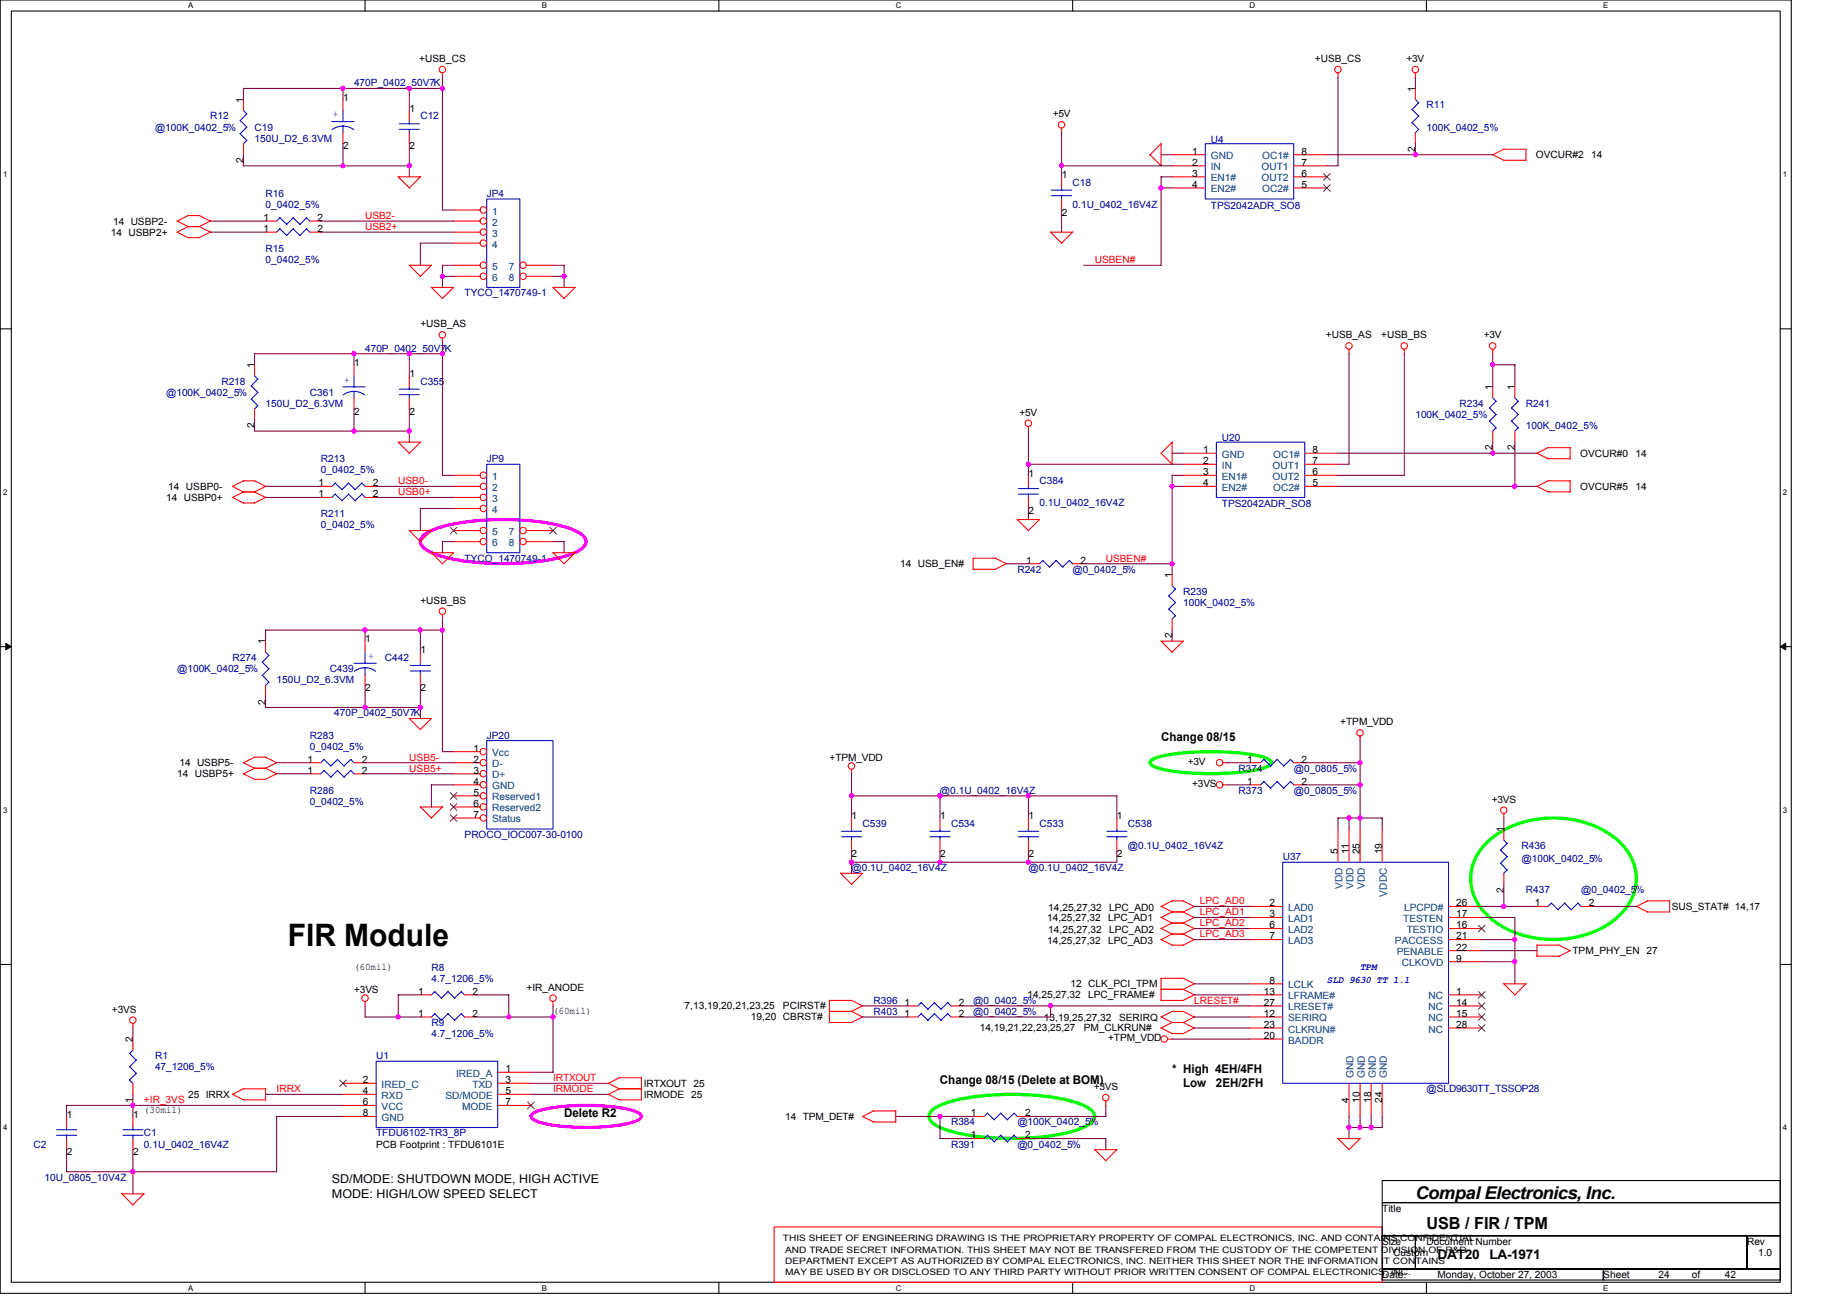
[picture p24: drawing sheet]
<svg xmlns="http://www.w3.org/2000/svg" width="297mm" height="210mm" viewBox="0 0 297 210" stroke-linecap="round" stroke-linejoin="round" font-family="sans-serif">
<defs><g id="words">
<text font-size="5" x="46.3" y="152.2">FIR Module</text>
<text font-size="2.8" x="227.6" y="192.8">Compal Electronics, Inc.</text>
<text font-size="2.7" x="229.4" y="197.7">USB / FIR / TPM</text>
<g font-size="2.1">
<text x="231.2" y="202.5">DAT20</text>
<text x="239.6" y="202.5">LA-1971</text>
</g>
<g font-size="1.9">
<text x="186.7" y="119.2">Change 08/15</text>
<text x="188.5" y="172.5">* High 4EH/4FH</text>
<text x="90.7" y="179.6">Delete R2</text>
<text x="151.2" y="174.3">Change 08/15 (Delete at BOM)</text>
<text x="190.3" y="174.9">Low</text>
<text x="195.5" y="174.9">2EH/2FH</text>
<text x="53.4" y="190.2">SD/MODE: SHUTDOWN MODE, HIGH ACTIVE</text>
<text x="53.4" y="192.7">MODE: HIGH/LOW SPEED SELECT</text>
</g>
<g font-size="1.6">
<text x="67.4" y="10">+USB_CS</text>
<text x="211.5" y="10">+USB_CS</text>
<text x="226.2" y="10">+3V</text>
<text x="39.1" y="16.5" transform="rotate(-90 39.1 16.5)">1</text>
<text x="55.2" y="16.2">1</text>
<text x="65.8" y="18">1</text>
<text x="227.6" y="14.8" transform="rotate(-90 227.6 14.8)">1</text>
<text x="169.3" y="18.9">+5V</text>
<text x="39.1" y="26.2" transform="rotate(-90 39.1 26.2)">2</text>
<text x="55.2" y="24">2</text>
<text x="65.8" y="24">2</text>
<text x="170.7" y="28.6">1</text>
<text x="191.7" y="24.9">1</text>
<text x="191.7" y="26.6">2</text>
<text x="191.7" y="28.4">3</text>
<text x="209.3" y="28.4">6</text>
<text x="209.3" y="24.9">8</text>
<text x="209.3" y="26.6">7</text>
<text x="227.6" y="24.4" transform="rotate(-90 227.6 24.4)">2</text>
<text x="247" y="25.4">OVCUR#2</text>
<text x="255.9" y="25.4">14</text>
<text x="42.4" y="35.5">1</text>
<text x="51.1" y="35.5">2</text>
<text x="170.7" y="34.7">2</text>
<text x="191.7" y="30.2">4</text>
<text x="209.3" y="30.2">5</text>
<text x="17.8" y="37.9">14 USBP2+</text>
<text x="18.2" y="36.1">14 USBP2-</text>
<text x="42.4" y="37.3">1</text>
<text x="51.1" y="37.3">2</text>
<text x="67.6" y="52.6">+USB_AS</text>
<text x="40.9" y="59.2" transform="rotate(-90 40.9 59.2)">1</text>
<text x="57" y="58.9">1</text>
<text x="213.2" y="54.4">+USB_AS</text>
<text x="222.1" y="54.4">+USB_BS</text>
<text x="238.7" y="54.4">+3V</text>
<text x="65.8" y="60.6">1</text>
<text x="240" y="62.8" transform="rotate(-90 240 62.8)">1</text>
<text x="243.6" y="62.8" transform="rotate(-90 243.6 62.8)">1</text>
<text x="40.9" y="68.9" transform="rotate(-90 40.9 68.9)">2</text>
<text x="57" y="66.7">2</text>
<text x="65.8" y="66.7">2</text>
<text x="164" y="66.9">+5V</text>
<text x="165.4" y="76.6">1</text>
<text x="193.5" y="72.9">1</text>
<text x="193.5" y="74.7">2</text>
<text x="193.5" y="76.4">3</text>
<text x="211.1" y="76.4">6</text>
<text x="211.1" y="72.9">8</text>
<text x="211.1" y="74.7">7</text>
<text x="240" y="72.5" transform="rotate(-90 240 72.5)">2</text>
<text x="243.6" y="72.5" transform="rotate(-90 243.6 72.5)">2</text>
<text x="254.1" y="73.4">OVCUR#0</text>
<text x="263" y="73.4">14</text>
<text x="26.7" y="80.6">14 USBP0+</text>
<text x="27.1" y="78.8">14 USBP0-</text>
<text x="51.2" y="78.2">1</text>
<text x="51.2" y="80">1</text>
<text x="60" y="78.2">2</text>
<text x="60" y="80">2</text>
<text x="165.4" y="82.7">2</text>
<text x="193.5" y="78.2">4</text>
<text x="211.1" y="78.2">5</text>
<text x="254.1" y="78.8">OVCUR#5</text>
<text x="263" y="78.8">14</text>
<text x="144.8" y="91.2">14 USB_EN#</text>
<text x="165" y="90.7">1</text>
<text x="173.8" y="90.7">2</text>
<text x="188.5" y="93" transform="rotate(-90 188.5 93)">1</text>
<text x="67.6" y="97.1">+USB_BS</text>
<text x="42.7" y="103.7" transform="rotate(-90 42.7 103.7)">1</text>
<text x="58.7" y="103.3">1</text>
<text x="67.6" y="105.1">1</text>
<text x="188.5" y="102.7" transform="rotate(-90 188.5 102.7)">2</text>
<text x="42.7" y="113.3" transform="rotate(-90 42.7 113.3)">2</text>
<text x="58.7" y="111.1">2</text>
<text x="67.6" y="111.1">2</text>
<text x="215.5" y="116.6">+TPM_VDD</text>
<text x="28.5" y="125">14 USBP5+</text>
<text x="28.8" y="123.2">14 USBP5-</text>
<text x="49.5" y="122.7">1</text>
<text x="49.5" y="124.4">1</text>
<text x="58.2" y="122.7">2</text>
<text x="58.2" y="124.4">2</text>
<text x="76.1" y="120.9">1</text>
<text x="76.1" y="122.7">2</text>
<text x="76.1" y="124.4">3</text>
<text x="133.4" y="122.3">+TPM_VDD</text>
<text x="191" y="123.1">+3V</text>
<text x="200.6" y="122.7">1</text>
<text x="209.3" y="122.7">2</text>
<text x="76.1" y="126.2">4</text>
<text x="76.1" y="128">5</text>
<text x="76.1" y="129.8">6</text>
<text x="76.1" y="131.6">7</text>
<text x="137" y="131.8">1</text>
<text x="151.2" y="131.8">1</text>
<text x="165.4" y="131.8">1</text>
<text x="179.6" y="131.8">1</text>
<text x="191.7" y="126.6">+3VS</text>
<text x="200.6" y="126.2">1</text>
<text x="209.3" y="126.2">2</text>
<text x="239.9" y="129.1">+3VS</text>
<text x="137" y="137.8">2</text>
<text x="151.2" y="137.8">2</text>
<text x="165.4" y="137.8">2</text>
<text x="179.6" y="137.8">2</text>
<text x="215.2" y="137.4" transform="rotate(-90 215.2 137.4)">5</text>
<text x="216.9" y="137.4" transform="rotate(-90 216.9 137.4)">11</text>
<text x="218.7" y="137.4" transform="rotate(-90 218.7 137.4)">25</text>
<text x="222.3" y="137.4" transform="rotate(-90 222.3 137.4)">19</text>
<text x="241.8" y="133.9" transform="rotate(-90 241.8 133.9)">1</text>
<text x="241.8" y="143.6" transform="rotate(-90 241.8 143.6)">2</text>
<text x="168.4" y="148.1">14,25,27,32</text>
<text x="168.6" y="146.5">14,25,27,32</text>
<text x="178.2" y="148.1">LPC_AD1</text>
<text x="178.4" y="146.5">LPC_AD0</text>
<text x="204.1" y="145.8">2</text>
<text x="204.1" y="147.6">3</text>
<text x="204.1" y="149.3">6</text>
<text x="234.2" y="147.6">17</text>
<text x="234.2" y="149.3">16</text>
<text x="234.2" y="145.8">26</text>
<text x="246.8" y="145.8">1</text>
<text x="255.5" y="145.8">2</text>
<text x="268.9" y="146.3">SUS_STAT# 14,17</text>
<text x="56.9" y="156">(60mil)</text>
<text x="168.4" y="151.8">14,25,27,32</text>
<text x="168.6" y="150.1">14,25,27,32</text>
<text x="178.2" y="151.8">LPC_AD3</text>
<text x="178.4" y="150.1">LPC_AD2</text>
<text x="204.1" y="151.1">7</text>
<text x="234.2" y="151.1">21</text>
<text x="234.2" y="152.9">22</text>
<text x="234.2" y="154.7">9</text>
<text x="252.9" y="153.5">TPM_PHY_EN 27</text>
<text x="56.9" y="159.7">+3VS</text>
<text x="67.2" y="160">1</text>
<text x="76" y="160">2</text>
<text x="84.7" y="159.3">+IR_ANODE</text>
<text x="145.5" y="161.8">1</text>
<text x="154.2" y="161.8">2</text>
<text x="165.2" y="160.6">14,25,27,32</text>
<text x="172.1" y="158.8">12 CLK_PCI_TPM</text>
<text x="175" y="160.6">LPC_FRAME#</text>
<text x="203.3" y="160">13</text>
<text x="203.3" y="161.8">27</text>
<text x="204.1" y="158.2">8</text>
<text x="234.2" y="160">1</text>
<text x="234.2" y="161.8">14</text>
<text x="18" y="162.9">+3VS</text>
<text x="21.4" y="167.7" transform="rotate(-90 21.4 167.7)">2</text>
<text x="67.2" y="163.6">1</text>
<text x="76" y="163.6">2</text>
<text x="88.9" y="163.1">(60mil)</text>
<text x="110.1" y="162.3">7,13,19,20,21,23,25</text>
<text x="120.8" y="164.1">19,20 CBRST#</text>
<text x="125.9" y="162.3">PCIRST#</text>
<text x="145.5" y="163.6">1</text>
<text x="154.2" y="163.6">2</text>
<text x="157.6" y="165.9">14,19,21,22,23,25,27</text>
<text x="167.9" y="164.3">13,19,25,27,32</text>
<text x="174.3" y="165.9">PM_CLKRUN#</text>
<text x="178.2" y="167.5">+TPM_VDD</text>
<text x="180" y="164.3">SERIRQ</text>
<text x="203.3" y="163.6">12</text>
<text x="203.3" y="165.3">23</text>
<text x="203.3" y="167.1">20</text>
<text x="234.2" y="163.6">15</text>
<text x="234.2" y="165.3">28</text>
<text x="81.3" y="172.4">1</text>
<text x="10.7" y="179.8">1</text>
<text x="21.4" y="177.4" transform="rotate(-90 21.4 177.4)">1</text>
<text x="21.4" y="179.8">1</text>
<text x="23.2" y="179.1">(30mil)</text>
<text x="30.3" y="176.6">25 IRRX</text>
<text x="58.4" y="174.2">2</text>
<text x="58.4" y="179.6">8</text>
<text x="58.4" y="176">4</text>
<text x="58.4" y="177.8">6</text>
<text x="81.3" y="177.8">7</text>
<text x="81.3" y="176">5</text>
<text x="81.3" y="174.2">3</text>
<text x="103.5" y="176.6">IRMODE 25</text>
<text x="103.5" y="174.8">IRTXOUT 25</text>
<text x="156.1" y="179.6">1</text>
<text x="164.9" y="179.6">2</text>
<text x="175.9" y="175.3">+3VS</text>
<text x="216.9" y="177.4" transform="rotate(-90 216.9 177.4)">4</text>
<text x="218.7" y="177.4" transform="rotate(-90 218.7 177.4)">10</text>
<text x="220.5" y="177.4" transform="rotate(-90 220.5 177.4)">18</text>
<text x="222.3" y="177.4" transform="rotate(-90 222.3 177.4)">24</text>
<text x="10.7" y="185.8">2</text>
<text x="21.4" y="185.8">2</text>
<text x="60.5" y="184.6">PCB Footprint : TFDU6101E</text>
<text x="126.3" y="180.1">14 TPM_DET#</text>
<text x="156.1" y="183.1">1</text>
<text x="164.9" y="183.1">2</text>
<text x="222.3" y="194.9">Title</text>
<text x="222.3" y="200.2">Size</text>
<text x="224.1" y="202">Custom</text>
<text x="229.4" y="200.2">Document Number</text>
<text x="281" y="200.2">Rev</text>
<text x="282.7" y="202">1.0</text>
<text x="222.3" y="205.5">Date:</text>
<text x="231.2" y="205.5">Monday, October 27, 2003</text>
<text x="257.8" y="205.5">Sheet</text>
<text x="266.7" y="205.5">24</text>
<text x="272.1" y="205.5">of</text>
<text x="277.4" y="205.5">42</text>
</g>
<g font-size="1.6" fill="#000080">
<text x="56.9" y="13.9">470P_0402_50V7K</text>
<text x="229.4" y="17.4">R11</text>
<text x="24.9" y="21">@100K_0402_5%</text>
<text x="33.8" y="19.2">R12</text>
<text x="40.9" y="21">C19</text>
<text x="40.9" y="22.8">150U_D2_6.3VM</text>
<text x="67.6" y="19.2">C12</text>
<text x="194.7" y="22.9">U4</text>
<text x="229.4" y="21">100K_0402_5%</text>
<text x="172.5" y="29.9">C18</text>
<text x="42.7" y="31.7">R16</text>
<text x="42.7" y="33.4">0_0402_5%</text>
<text x="78.3" y="31.7">JP4</text>
<text x="172.5" y="33.4">0.1U_0402_16V4Z</text>
<text x="194.7" y="33.6">TPS2042ADR_SO8</text>
<text x="42.7" y="40.6">R15</text>
<text x="42.7" y="42.3">0_0402_5%</text>
<text x="74.7" y="47.7">TYCO_1470749-1</text>
<text x="58.7" y="56.6">470P_0402_50V7K</text>
<text x="26.7" y="63.7">@100K_0402_5%</text>
<text x="35.6" y="61.9">R218</text>
<text x="42.7" y="65.4">150U_D2_6.3VM</text>
<text x="49.8" y="63.7">C361</text>
<text x="67.6" y="61.9">C355</text>
<text x="234.7" y="65.4">R234</text>
<text x="245.4" y="65.4">R241</text>
<text x="196.5" y="71">U20</text>
<text x="227.6" y="67.2">100K_0402_5%</text>
<text x="245.4" y="69">100K_0402_5%</text>
<text x="51.6" y="74.3">R213</text>
<text x="51.6" y="76.1">0_0402_5%</text>
<text x="78.3" y="74.3">JP9</text>
<text x="167.2" y="77.9">C384</text>
<text x="51.6" y="83.2">R211</text>
<text x="167.2" y="81.4">0.1U_0402_16V4Z</text>
<text x="196.5" y="81.6">TPS2042ADR_SO8</text>
<text x="51.6" y="85">0_0402_5%</text>
<text x="74.7" y="90.3">TYCO_1470749-1</text>
<text x="163.6" y="92.1">R242</text>
<text x="172.5" y="92.1">@0_0402_5%</text>
<text x="190.3" y="95.7">R239</text>
<text x="190.3" y="97.5">100K_0402_5%</text>
<text x="37.4" y="106.3">R274</text>
<text x="61.9" y="106.3">C442</text>
<text x="28.5" y="108.1">@100K_0402_5%</text>
<text x="44.5" y="109.9">150U_D2_6.3VM</text>
<text x="53" y="108.1">C439</text>
<text x="49.8" y="118.8">R283</text>
<text x="53.7" y="115.2">470P_0402_50V7K</text>
<text x="78.3" y="118.8">JP20</text>
<text x="49.8" y="120.6">0_0402_5%</text>
<text x="199.2" y="124.1">R374</text>
<text x="208.1" y="124.1">@0_0805_5%</text>
<text x="49.8" y="127.7">R286</text>
<text x="49.8" y="129.5">0_0402_5%</text>
<text x="151.2" y="127.7">@0.1U_0402_16V4Z</text>
<text x="199.2" y="127.7">R373</text>
<text x="208.1" y="127.7">@0_0805_5%</text>
<text x="74.7" y="134.8">PROCO_IOC007-30-0100</text>
<text x="138.7" y="133">C539</text>
<text x="152.9" y="133">C534</text>
<text x="167.2" y="133">C533</text>
<text x="181.4" y="133">C538</text>
<text x="181.4" y="136.6">@0.1U_0402_16V4Z</text>
<text x="244.7" y="136.6">R436</text>
<text x="136.9" y="140.1">@0.1U_0402_16V4Z</text>
<text x="165.4" y="140.1">@0.1U_0402_16V4Z</text>
<text x="206.3" y="138.3">U37</text>
<text x="244.7" y="138.7">@100K_0402_5%</text>
<text x="245.4" y="143.7">R437</text>
<text x="254.3" y="143.7">@0_0402_5%</text>
<text x="69.4" y="156.1">R8</text>
<text x="69.4" y="157.9">4.7_1206_5%</text>
<text x="140.5" y="161.5">R396</text>
<text x="156.5" y="161.5">@0_0402_5%</text>
<text x="69.4" y="165">R9</text>
<text x="69.4" y="166.8">4.7_1206_5%</text>
<text x="140.5" y="163.2">R403</text>
<text x="156.5" y="163.2">@0_0402_5%</text>
<text x="24.9" y="170.3">R1</text>
<text x="24.9" y="172.1">47_1206_5%</text>
<text x="60.5" y="170.3">U1</text>
<text x="229.4" y="175.7">@SLD9630TT_TSSOP28</text>
<text x="5.4" y="184.6">C2</text>
<text x="23.2" y="182.8">C1</text>
<text x="23.2" y="184.6">0.1U_0402_16V4Z</text>
<text x="60.5" y="182.8">TFDU6102-TR3_8P</text>
<text x="152.9" y="184.6">R391</text>
<text x="152.9" y="181">R384</text>
<text x="163.6" y="184.6">@0_0402_5%</text>
<text x="163.6" y="181">@100K_0402_5%</text>
<text x="7.2" y="189.9">10U_0805_10V4Z</text>
</g>
<g font-size="1.6" fill="#00f">
<text x="53.5" y="18.9">+</text>
<text x="55.3" y="61.6">+</text>
<text x="59.2" y="106">+</text>
<text x="213.4" y="158.1">SLD 9630 TT 1.1</text>
<text x="218.7" y="156">TPM</text>
</g>
<g font-size="1.6" fill="#004080">
<text x="194.7" y="25.6">GND</text>
<text x="194.7" y="27.4">IN</text>
<text x="194.7" y="29.2">EN1#</text>
<text x="202.9" y="29.2">OUT2</text>
<text x="202.9" y="27.4">OUT1</text>
<text x="203" y="25.6">OC1#</text>
<text x="79.2" y="34.5">1</text>
<text x="194.7" y="30.9">EN2#</text>
<text x="203" y="30.9">OC2#</text>
<text x="79.2" y="36.3">2</text>
<text x="79.2" y="38.1">3</text>
<text x="79.2" y="39.8">4</text>
<text x="79.2" y="43.4">5</text>
<text x="79.2" y="45.2">6</text>
<text x="81.8" y="43.4">7</text>
<text x="81.8" y="45.2">8</text>
<text x="79.2" y="77.2">1</text>
<text x="196.5" y="73.6">GND</text>
<text x="196.5" y="75.4">IN</text>
<text x="196.5" y="77.2">EN1#</text>
<text x="204.7" y="77.2">OUT2</text>
<text x="204.7" y="75.4">OUT1</text>
<text x="204.8" y="73.6">OC1#</text>
<text x="79.2" y="79">2</text>
<text x="79.2" y="80.7">3</text>
<text x="79.2" y="82.5">4</text>
<text x="196.5" y="79">EN2#</text>
<text x="204.8" y="79">OC2#</text>
<text x="79.2" y="86.1">5</text>
<text x="79.2" y="87.8">6</text>
<text x="81.8" y="86.1">7</text>
<text x="81.8" y="87.8">8</text>
<text x="79.2" y="121.6">Vcc</text>
<text x="79.2" y="123.4">D-</text>
<text x="79.2" y="125.2">D+</text>
<text x="79.2" y="127">GND</text>
<text x="79.2" y="128.7">Reserved1</text>
<text x="79.2" y="130.5">Reserved2</text>
<text x="79.2" y="132.3">Status</text>
<text x="215.9" y="143" transform="rotate(-90 215.9 143)">VDD</text>
<text x="217.7" y="143" transform="rotate(-90 217.7 143)">VDD</text>
<text x="219.5" y="143" transform="rotate(-90 219.5 143)">VDD</text>
<text x="207.2" y="146.5">LAD0</text>
<text x="207.2" y="148.3">LAD1</text>
<text x="223" y="144.2" transform="rotate(-90 223 144.2)">VDDC</text>
<text x="225.7" y="148.3">TESTEN</text>
<text x="225.8" y="146.5">LPCPD#</text>
<text x="207.2" y="150.1">LAD2</text>
<text x="207.2" y="151.8">LAD3</text>
<text x="224.3" y="151.8">PACCESS</text>
<text x="224.6" y="153.6">PENABLE</text>
<text x="225.4" y="155.4">CLKOVD</text>
<text x="226.2" y="150.1">TESTIO</text>
<text x="207.2" y="159">LCLK</text>
<text x="207.2" y="160.7">LFRAME#</text>
<text x="229.7" y="160.7">NC</text>
<text x="207.2" y="162.5">LRESET#</text>
<text x="207.2" y="164.3">SERIRQ</text>
<text x="207.2" y="166.1">CLKRUN#</text>
<text x="207.2" y="167.9">BADDR</text>
<text x="229.7" y="162.5">NC</text>
<text x="229.7" y="164.3">NC</text>
<text x="229.7" y="166.1">NC</text>
<text x="73.3" y="173.2">IRED_A</text>
<text x="217.7" y="173.4" transform="rotate(-90 217.7 173.4)">GND</text>
<text x="219.5" y="173.4" transform="rotate(-90 219.5 173.4)">GND</text>
<text x="221.3" y="173.4" transform="rotate(-90 221.3 173.4)">GND</text>
<text x="223" y="173.4" transform="rotate(-90 223 173.4)">GND</text>
<text x="61.4" y="175">IRED_C</text>
<text x="61.4" y="176.7">RXD</text>
<text x="61.4" y="178.5">VCC</text>
<text x="71.6" y="176.7">SD/MODE</text>
<text x="74.3" y="178.5">MODE</text>
<text x="76" y="175">TXD</text>
<text x="61.4" y="180.3">GND</text>
</g>
<g font-size="1.6" fill="#f00">
<text x="58.7" y="35.2">USB2-</text>
<text x="58.7" y="37">USB2+</text>
<text x="176.1" y="42.3">USBEN#</text>
<text x="64" y="77.9">USB0-</text>
<text x="64" y="79.7">USB0+</text>
<text x="177.8" y="90.3">USBEN#</text>
<text x="65.8" y="124.1">USB5+</text>
<text x="65.8" y="122.3">USB5-</text>
<text x="193" y="145.5">LPC_AD0</text>
<text x="193" y="147.2">LPC_AD1</text>
<text x="193" y="149">LPC_AD2</text>
<text x="193" y="150.8">LPC_AD3</text>
<text x="192.1" y="161.5">LRESET#</text>
<text x="88.9" y="173.9">IRTXOUT</text>
<text x="23.2" y="177.5">+IR_3VS</text>
<text x="44.5" y="175.7">IRRX</text>
<text x="88.9" y="175.7">IRMODE</text>
</g>
<g font-size="1.4">
<text x="125.9" y="199.7">THIS SHEET OF ENGINEERING DRAWING IS THE PROPRIETARY PROPERTY OF COMPAL ELECTRONICS, INC. AND CONTAINS CONFIDENTIAL</text>
<text x="126.3" y="203.2">DEPARTMENT EXCEPT AS AUTHORIZED BY COMPAL ELECTRONICS, INC. NEITHER THIS SHEET NOR THE INFORMATION IT CONTAINS</text>
<text x="126.3" y="201.5">AND TRADE SECRET INFORMATION. THIS SHEET MAY NOT BE TRANSFERED FROM THE CUSTODY OF THE COMPETENT DIVISION OF R&amp;D</text>
<text x="126.3" y="205">MAY BE USED BY OR DISCLOSED TO ANY THIRD PARTY WITHOUT PRIOR WRITTEN CONSENT OF COMPAL ELECTRONICS, INC.</text>
</g>
<g font-size="1.3">
<text x="30.3" y="1.3">A</text>
<text x="87.2" y="1.3">B</text>
<text x="144.1" y="1.3">C</text>
<text x="201" y="1.3">D</text>
<text x="257.8" y="1.3">E</text>
<text x=".5" y="28.5">1</text>
<text x="286.7" y="28.5">1</text>
<text x=".5" y="79.6">2</text>
<text x="286.7" y="79.6">2</text>
<text x=".5" y="130.7">3</text>
<text x="286.7" y="130.7">3</text>
<text x=".5" y="181.8">4</text>
<text x="286.7" y="181.8">4</text>
<text x="30.3" y="207.6">A</text>
<text x="87.2" y="207.6">B</text>
<text x="144.1" y="207.6">C</text>
<text x="201" y="207.6">D</text>
<text x="257.8" y="207.6">E</text>
</g>
</g></defs>
<path d="M0 0h288.1v208h-288.1zM1.8 1.8h284.5v204.4h-284.5z" fill="none" stroke="#000" stroke-width=".17"/>
<g fill="#fff">
<path d="M30.2 .2h.9v1.4h-.9z"/>
<path d="M30.2 206.4h.9v1.5h-.9z"/>
</g>
<path d="M58.7 0v1.8M58.7 206.2v1.8" fill="none" stroke="#000" stroke-width=".17"/>
<g fill="#fff">
<path d="M87.2 .2h.8v1.4h-.8z"/>
<path d="M87.2 206.4h.8v1.5h-.8z"/>
</g>
<path d="M115.6 0v1.8M115.6 206.2v1.8" fill="none" stroke="#000" stroke-width=".17"/>
<g fill="#fff">
<path d="M144.1 .2h.9v1.4h-.9z"/>
<path d="M144.1 206.4h.9v1.5h-.9z"/>
</g>
<path d="M172.5 0v1.8M172.5 206.2v1.8" fill="none" stroke="#000" stroke-width=".17"/>
<g fill="#fff">
<path d="M201 .2h.9v1.4h-.9z"/>
<path d="M201 206.4h.9v1.5h-.9z"/>
</g>
<path d="M229.4 0v1.8M229.4 206.2v1.8" fill="none" stroke="#000" stroke-width=".17"/>
<g fill="#fff">
<path d="M257.8 .2h.9v1.4h-.9z"/>
<path d="M257.8 206.4h.9v1.5h-.9z"/>
<path d="M.5 27.3h.7v1.4h-.7z"/>
<path d="M286.7 27.3h.7v1.4h-.7z"/>
<path d="M.5 78.4h.7v1.5h-.7z"/>
<path d="M286.7 78.4h.7v1.5h-.7z"/>
</g>
<path d="M0 52.9h1.8M286.3 52.9h1.8" fill="none" stroke="#000" stroke-width=".17"/>
<g fill="#fff">
<path d="M.5 129.6h.7v1.4h-.7z"/>
<path d="M286.7 129.6h.7v1.4h-.7z"/>
</g>
<path d="M0 104h1.8M286.3 104h1.8" fill="none" stroke="#000" stroke-width=".17"/>
<path d="M.9 103.5l.9 .5-.9 .5zM286.3 104l.9-.5v1z" fill="#000" stroke="#000" stroke-width=".16"/>
<g fill="#fff">
<path d="M.5 180.7h.7v1.4h-.7z"/>
<path d="M286.7 180.7h.7v1.4h-.7z"/>
</g>
<path d="M0 155.1h1.8M286.3 155.1h1.8M222.3 189.9h64v3.5h-64zM222.3 193.4h64v5.4h-64zM222.3 198.8h5.3v5.3h-5.3zM227.6 198.8h53.4v5.3h-53.4zM281 198.8h5.3v5.3h-5.3zM222.3 204.1h35.5v1.8h-35.5zM257.8 204.1h28.5v1.8h-28.5z" fill="none" stroke="#000" stroke-width=".17"/>
<g fill="none" stroke="#f00" stroke-width=".17">
<path d="M39.2 16v1.8M55.2 16v1.8M65.8 17.8v1.8M71.2 11.7v.8M215.2 11.7v.8M227.6 11.7v.8M227.6 14.2v1.8M28.5 37.3l1.8 .9h1.8M28.5 35.6l1.8 .8-1.8 1M30.2 36.4h1.9M30.2 34.7h1.8M30.3 34.7l-1.8 .9"/>
<path d="M32 36.4l1.8 .9M32 34.6l1.8 1M33.8 37.3l-1.8 .9M33.8 35.5l-1.8 .9M39.2 23.1v1.8M42.7 37.3h1.8M42.7 35.6h1.8M49.8 37.3h1.8M49.8 35.6h1.8M55.2 21.3v1.8M64 28.4h3.6M64 28.4l1.8 1.8"/>
<path d="M65.8 21.3v1.8M67.6 28.4l-1.8 1.8M72.9 37.3h4.3M72.9 33.8h4.3M72.9 35.6h4.3M72.9 39.1h4.3M168.9 37.3l1.8 1.8 1.8-1.8h-3.6M170.7 20.6v.8M170.7 28.4v1.8M170.7 32v1.8M185 24.9l1.7 1.8M186.7 23.1l-1.8 1.8"/>
<path d="M186.7 23.1v3.6M188.5 28.4h5.3M188.5 24.9h5.3M188.5 26.7h5.3M188.5 30.2h5.3M208.1 28.4h5.3M208.1 24.9h5.3M208.1 26.7h5.3M208.1 30.2h5.3M227.6 21.3v1.8M241.8 24h3.6v1.8M241.9 24l-1.9 .9 1.8 .9h3.6"/>
<path d="M40.9 58.7v1.8M56.9 58.7v1.8M65.8 42.7h3.6l-1.8 1.8zM69.4 46.2l1.8 1.8M69.4 46.2h3.6M71.2 54.4v.7M72.9 42.7h4.3M72.9 46.2l-1.8 1.8M72.9 44.4h4.3M84.7 42.7h4.2M84.7 44.4h4.2M88.9 46.2l1.8 1.8"/>
<path d="M88.9 46.2h3.6l-1.8 1.8M217 56.2v.7M225.8 56.2v.7M240.1 56.2v.7M37.4 78.2l1.8 .9-1.8 .9M39.1 79.1h1.9M39.1 77.3h1.8M39.2 77.3l-1.8 1M40.9 77.3l1.8 .9M40.9 79.1l1.8 .9M40.9 65.8v1.8M42.7 78.2l-1.8 .9"/>
<path d="M42.7 80l-1.8 .9M51.6 78.2h1.8M56.9 64v1.8M58.7 78.2h1.8M64 71.1h3.6M64 71.1l1.8 1.8M65.8 60.5v1.7M65.8 64v1.8M67.6 71.1l-1.8 1.8M72.9 76.5h4.3M72.9 78.2h4.3M165.4 68.6v.8"/>
<path d="M165.4 76.5v1.7M186.7 72.9l1.8 1.8M188.5 71.1v3.6M188.5 71.1l-1.8 1.8M190.3 76.5h5.3M190.3 78.2h5.3M190.3 72.9h5.3M190.3 74.7h5.3M209.8 76.5h5.4M209.8 78.2h5.4M209.8 72.9h5.4M209.8 74.7h5.4"/>
<path d="M240.1 62.2v1.8M240.1 69.3v1.8M243.6 62.2v1.8M243.6 69.3v1.8M247.2 72.9l1.7 .9h3.6M249 77.3h3.5v1.8h-3.6l-1.7-.9M249 72h3.5v1.8M249 72l-1.8 .9M249 77.3l-1.8 .9M37.4 80l1.8 .9M39.2 80.9h1.8M51.6 80h1.8"/>
<path d="M58.7 80h1.8M65.8 85.3l1.8 1.8 1.8-1.8h-3.6M69.4 88.9l1.8 1.8M69.4 88.9h3.6M71.2 98.8v.8M72.9 85.3h4.3M72.9 88.9l-1.8 1.8M72.9 80h4.3M72.9 81.8h4.3M72.9 87.1h4.3M84.7 85.3h4.2M84.7 87.1h4.2"/>
<path d="M90.7 90.7l-1.8-1.8h3.6l-1.8 1.8M156.5 89.8h3.6M156.5 89.8v1.8M156.5 91.6h3.6M160 89.8l1.8 .9M161.9 90.7l-1.8 .9M165.4 85.3l-1.8-1.7h3.6l-1.8 1.8M165.4 80v1.8M165.4 90.7h1.8M172.5 90.7h1.8M188.5 92.5v1.7M188.5 99.6v1.7"/>
<path d="M42.7 103.1v1.8M42.7 110.2v1.8M58.7 103.1v1.8M58.7 108.5v1.7M67.6 117.3l1.8-1.7h-3.6l1.8 1.8M67.6 104.9v1.8M67.6 108.5v1.7M186.7 103.1l1.8 1.8M186.7 103.1h3.6l-1.8 1.8M218.7 118.4v.7M39.1 122.7l1.8-.9h1.8l1.8 .9-1.8 .8 1.8 1M39.2 124.5l1.8 .9"/>
<path d="M39.2 122.7l1.8 .9M40.9 125.3h1.8M42.7 123.6h-1.8l-1.8 .9M44.5 124.4l-1.8 .9M49.8 122.7h1.8M49.8 124.5h1.8M56.9 122.7h1.8M56.9 124.5h1.8M69.4 131.6l1.8-1.8h-3.6l1.8 1.8M72.9 122.7h4.3M72.9 126.2h4.3M72.9 129.8h4.3"/>
<path d="M72.9 124.5h4.3M72.9 120.9h4.3M72.9 128h4.3M72.9 131.6h4.3M136.9 123.7v.8M136.9 131.6v1.7M136.9 135.1v1.8M151.2 131.6v1.7M151.2 135.1v1.8M165.4 131.6v1.7M165.4 135.1v1.8M179.6 131.6v1.7"/>
<path d="M179.6 135.1v1.8M196.7 122.7h.7M196.7 126.2h.7M201 122.7h1.7M201 126.2h1.7M208.1 122.7h1.7M208.1 126.2h1.7M215.2 133.3v5.4M217 133.3v5.4M218.7 133.3v5.4M222.3 133.3v5.4M241.8 130.9v.7"/>
<path d="M241.8 133.3v1.8M135.1 140.5h3.6M135.2 140.5l1.8 1.8M138.7 140.4l-1.8 1.8M186.7 149.3l1.8 .9M186.7 151.1l1.8 .9M188.5 146.7h1.8l1.8 .9M188.5 148.5h1.8l1.8 .9M188.5 150.2h1.8l1.8 1M188.5 152h1.8M188.5 148.4l-1.8 1M188.5 150.2l-1.8 .9"/>
<path d="M190.3 157.3l1.8 .9M190.3 159.1l1.8 .9M190.3 157.4h-3.6v3.5M192.1 147.6l-1.8 .9M192.1 145.8l-1.8 .9M192.1 149.4l-1.8 .9M192.1 151.1l-1.8 .9M192.1 145.8l-1.8-.9h-1.8l-1.8 .9 1.8 .9-1.8 .9 1.8 .9M192.1 158.2l-1.8 .9h-3.6M192.1 160l-1.8 .9h-3.6M201 158.2h5.3M201 145.8h5.3"/>
<path d="M201 147.6h5.3M201 149.4h5.3M201 151.1h5.3M233 145.8h5.3M233 147.6h5.3M233 149.4h5.3M233 151.1h5.3M233 152.9h5.3M233 154.7h5.3M241.8 158.2l1.8 1.8M241.8 158.2h3.6l-1.8 1.8M241.8 140.5v1.7"/>
<path d="M247.2 153.8h3.5M247.2 145.8h1.8M250.7 152l1.8 .9M250.8 152h-3.6v1.8M252.5 152.9l-1.8 .9M254.3 145.8h1.8M263.2 145.8l1.7-.9h3.6v1.8h-3.5M263.2 145.8l1.8 .9M10.7 179.6v1.8M21.4 164.6v.8M21.4 167.1v1.8M21.4 174.2v1.8"/>
<path d="M21.4 179.6v1.8M37.4 176l1.8 .9M39.1 176.9h3.6M39.2 175.1h3.5M39.2 175.1l-1.8 .9M42.7 175.1v1.8M55.2 174.2h5.3M55.2 179.6h5.3M55.2 177.8h5.3M55.2 176h5.3M58.7 161.1v.7M67.6 163.6h1.8"/>
<path d="M67.6 160h1.8M74.7 163.6h1.8M74.7 160h1.8M80 174.2h5.4M80 177.8h5.4M80 176h5.4M80 172.5h5.4M88.9 161.1v.7M97.8 176l1.8 .9M103.2 173.3v3.6h-3.6M103.2 173.4h-3.6l-1.8 .9 1.8 .9M103.2 175.1h-3.6l-1.8 .9"/>
<path d="M133.4 160.9h3.5l1.8 .9M133.4 162.7h3.6M133.4 160.9v3.6h3.6M138.7 161.8l-1.8 .9 1.8 .9M138.7 163.6l-1.8 .9M144.1 178.7v1.8h-3.6M144.1 178.7h-3.6l-1.8 .9 1.8 .9M145.8 163.6h1.8M145.8 161.8h1.8M152.9 163.6h1.8M152.9 161.8h1.8M156.5 179.6h1.8"/>
<path d="M163.6 179.6h1.8M177.8 177.1v.7M186.7 165.3l1.8 .9M187.8 167.1h.7M188.5 164.5h1.8l1.8 .9M188.5 166.2h1.8M188.5 164.4l-1.8 1M192.1 163.6l-1.8 .9M192.1 165.4l-1.8 .9M192.1 163.6l-1.8-.9h-1.8l-1.8 .9 1.8 .9M201 167.1h5.3M201 163.6h5.3"/>
<path d="M201 160h5.3M201 161.8h5.3M201 165.4h5.3M217 174.2v5.4M218.7 174.2v5.4M220.5 174.2v5.4M222.3 174.2v5.4M233 163.6h5.3M233 160h5.3M233 161.8h5.3M233 165.4h5.3M10.7 183.1v1.8"/>
<path d="M21.4 183.1v1.8M21.4 193.8l-1.8-1.8h3.6l-1.8 1.8M124.5 197.4h97.8v8.8h-97.8zM156.5 183.1h1.8M163.6 183.1h1.8M176 184.9l1.8 1.8M176.1 184.9h3.5M179.6 184.9l-1.8 1.8M215.2 183.1l1.8 1.8M215.2 183.1h3.6M218.7 183.1l-1.8 1.8"/>
<circle cx="71.1" cy="11.2" r=".52"/>
<circle cx="215.2" cy="11.2" r=".52"/>
<circle cx="227.6" cy="11.2" r=".52"/>
<circle cx="77.7" cy="37.3" r=".52"/>
<circle cx="77.7" cy="39.1" r=".52"/>
<circle cx="77.7" cy="35.5" r=".52"/>
<circle cx="77.7" cy="33.8" r=".52"/>
<circle cx="170.7" cy="20.1" r=".52"/>
<circle cx="71.1" cy="53.9" r=".52"/>
<circle cx="77.7" cy="42.7" r=".52"/>
<circle cx="77.7" cy="44.4" r=".52"/>
<circle cx="84.1" cy="44.4" r=".52"/>
<circle cx="84.1" cy="42.7" r=".52"/>
<circle cx="216.9" cy="55.6" r=".52"/>
<circle cx="225.8" cy="55.6" r=".52"/>
<circle cx="240.1" cy="55.6" r=".52"/>
<circle cx="77.7" cy="76.4" r=".52"/>
<circle cx="77.7" cy="80" r=".52"/>
<circle cx="77.7" cy="78.2" r=".52"/>
<circle cx="165.4" cy="68.1" r=".52"/>
<circle cx="71.1" cy="98.3" r=".52"/>
<circle cx="77.7" cy="81.8" r=".52"/>
<circle cx="77.7" cy="85.3" r=".52"/>
<circle cx="77.7" cy="87.1" r=".52"/>
<circle cx="84.1" cy="85.3" r=".52"/>
<circle cx="84.1" cy="87.1" r=".52"/>
<circle cx="218.7" cy="117.9" r=".52"/>
<circle cx="77.7" cy="124.4" r=".52"/>
<circle cx="77.7" cy="126.2" r=".52"/>
<circle cx="77.7" cy="131.6" r=".52"/>
<circle cx="77.7" cy="128" r=".52"/>
<circle cx="77.7" cy="120.9" r=".52"/>
<circle cx="77.7" cy="122.7" r=".52"/>
<circle cx="77.7" cy="129.8" r=".52"/>
<circle cx="136.9" cy="123.2" r=".52"/>
<circle cx="196.1" cy="126.2" r=".52"/>
<circle cx="196.1" cy="122.7" r=".52"/>
<circle cx="241.8" cy="130.3" r=".52"/>
<circle cx="21.4" cy="164.1" r=".52"/>
<circle cx="58.7" cy="160.5" r=".52"/>
<circle cx="88.9" cy="160.5" r=".52"/>
<circle cx="177.8" cy="176.5" r=".52"/>
<circle cx="187.2" cy="167.1" r=".52"/>
</g>
<path d="M185.1 122.4a10.6 10.6 0 0 1 5.1-1.3 39.9 39.9 0 0 1 13.2 .8l1 .5 .1 .3a2.23 2.23 0 0 1-1.9 1 42.9 42.9 0 0 1-15.8 0 2.22 2.22 0 0 1-1.8-1zM239.4 135.2a16.7 16.7 0 0 1 16.3-2.6 11 11 0 0 1 7.1 6.5 7.9 7.9 0 0 1-2.6 8.3 16.7 16.7 0 0 1-17.5 2.2 10 10 0 0 1-6.1-7.1 8 8 0 0 1 2.8-7.3zM149.9 178.6a12.6 12.6 0 0 1 6.1-2.1 42.4 42.4 0 0 1 17.3 .9 4.7 4.7 0 0 1 2.6 1.7 1.45 1.45 0 0 1-.9 1.8 18.6 18.6 0 0 1-7.1 1.9 40.8 40.8 0 0 1-15.7-1.1 4.6 4.6 0 0 1-2.7-1.7l-.1-.4 .1-.5z" fill="none" stroke="#0f0" stroke-width=".53"/>
<path d="M68.1 86.2a12.6 12.6 0 0 1 6.1-2.2 42.4 42.4 0 0 1 17.3 .9 4.7 4.7 0 0 1 2.6 1.7 1.45 1.45 0 0 1-.9 1.9 18.6 18.6 0 0 1-7.1 1.9 40.8 40.8 0 0 1-15.7-1.1 4.6 4.6 0 0 1-2.7-1.7l-.1-.5 .1-.5zM85.5 179.3a8.9 8.9 0 0 1 4.7-1.3 33 33 0 0 1 11.9 .7l.9 .6 .1 .3a2.02 2.02 0 0 1-1.7 1 35.5 35.5 0 0 1-14.3 0 2.01 2.01 0 0 1-1.7-1z" fill="none" stroke="#f0f" stroke-width=".53"/>
<g fill="none" stroke="#00f" stroke-width=".17">
<path d="M38.6 19.4l1.1 1.1M39.2 17.8l.5 .5M39.7 18.3l-1.1 1.1M53.4 19.6h3.5M55.2 17.8v1.8M64.2 19.9h3.2M65.8 19.6v.3M227.1 17.6l1.1 1.1M227.6 16l.6 .6M228.2 16.5l-1.1 1.1M228.2 18.7l-1.1 1 1.1 1.1-.6 .6M38.6 21.5l1.1 1.1"/>
<path d="M39.7 20.4l-1.1 1.1M39.7 22.6l-.6 .5M44.5 35.6l.5-.6 1.1 1.1 1.1-1.1 1 1.1M45 36.8l-.5 .5M47.2 36.8l1 1.1M47.2 36.8l-1.1 1.1-1.1-1.1M49.3 36.8l.5 .6M49.3 35l.5 .6M49.3 36.8l-1.1 1.1M49.3 35l-1.1 1.1M53.4 20.8l.7-.3 1-.2 .8 .1 1 .4M55.2 20.3v1.1"/>
<path d="M64.2 20.8h3.2M65.8 20.8v.5M78.3 32h5.3v14.2h-5.3zM169.1 31.5h3.2M169.1 30.6h3.2M170.7 30.2v.4M170.7 31.5v.5M193.8 23.1h14.3v8.9h-14.3zM40.4 62.1l1.1 1M40.4 64.2l1.1 1.1M40.9 60.5l.6 .5M41.5 61l-1.1 1.1"/>
<path d="M41.5 63.1l-1.1 1.1M41.5 65.3l-.6 .5M53.9 79.5l1.1 1.1M53.9 77.7l-.5 .5M53.9 79.5l-.5 .5M55.1 62.2h3.6M56 77.7l1.1 1.1M56 79.5l1.1 1.1M56.1 77.7l-1.1 1.1-1.1-1.1M56.1 79.5l-1.1 1M56.9 62.9l-1.1 .3-.6 .3M56.9 62.9l.8 .1 .9 .5"/>
<path d="M56.9 60.5v1.8M56.9 62.9v1.1M58.2 77.7l.5 .6M58.2 79.5l.5 .5M58.2 77.7l-1.1 1.1M58.2 79.5l-1.1 1M64.2 63.5h3.2M64.2 62.6h3.2M65.8 62.2v.4M65.8 63.5v.5M78.3 74.7h5.3v14.2h-5.3zM163.8 79.5h3.2"/>
<path d="M163.8 78.6h3.2M165.4 78.2v.4M165.4 79.5v.5M195.6 71.1h14.2v8.9h-14.2zM239.5 65.6l1.1 1.1M239.5 67.7l1.1 1.1M240.1 64l.5 .6M240.6 64.5l-1.1 1.1M240.6 66.7l-1.1 1.1M240.6 68.8l-.6 .6M243.1 65.6l1.1 1.1M243.6 64l.6 .6"/>
<path d="M244.2 64.5l-1.1 1.1M244.2 66.7l-1.1 1.1 1.1 1-.6 .6M167.7 90.1l-.5 .6M169.9 90.1l-1.1 1.1-1.1-1.1M172 90.1l.5 .6M172 90.1l-1.1 1.1-1.1-1.1M188 98l1.1 1.1M188.5 94.2l.6 .6-1.1 1.1 1.1 1M189 96.9l-1 1.1M189 99l-.5 .6M42.2 106.5l1.1 1.1M42.7 104.9l.6 .6"/>
<path d="M43.2 105.4l-1 1.1M43.2 107.6l-1 1 1.1 1.1M43.2 109.7l-.5 .6M56.9 106.7h3.6M57 108l.6-.4 1.1-.2 .7 .1 1 .5M58.7 104.9v1.8M58.7 107.4v1.1M66 107.9h3.2M66 107h3.2M67.6 106.7v.4M67.6 107.9v.6M78.3 119.1h10.6v14.2h-10.6z"/>
<path d="M51.6 122.7l.6-.6 1 1.1M51.6 124.5l.6-.6 1 1.1M53.2 123.2l1.1-1.1 1 1.1M53.2 125l1.1-1.1 1 1.1M57 122.7l-.6-.6-1.1 1.1M57 124.5l-.6-.6-1.1 1.1M135.3 134.6h3.3M135.3 133.7h3.3M136.9 133.3v.4M136.9 134.6v.5M149.6 134.6h3.2M149.6 133.7h3.2"/>
<path d="M151.2 133.3v.4M151.2 134.6v.5M163.8 134.6h3.2M163.8 133.7h3.2M165.4 133.3v.4M165.4 134.6v.5M178 134.6h3.2M178 133.7h3.2M179.6 133.3v.4M179.6 134.6v.5M202.7 122.7l.6-.6 1.1 1.1M203.3 125.7l1.1 1.1"/>
<path d="M203.3 125.7l-.6 .5M204.3 123.2l1.1-1.1 1.1 1.1M205.4 125.7l1.1 1.1M205.4 125.7l-1.1 1.1M206.3 138.7h26.7v35.5h-26.7zM207.5 125.7l.6 .6M207.6 125.7l-1.1 1.1M208.1 122.7l-.5-.6-1.1 1.1M241.8 135.1l.6 .6M242.4 135.7l-1.1 1.1 1.1 1M242.4 137.8l-1.1 1.1 1.1 1.1M242.4 139.9l-.6 .6"/>
<path d="M69.9 159.5l1.1 1.1M69.9 159.5l-.5 .5M72 159.5l1.1 1.1M72.1 159.5l-1.1 1M74.2 159.5l.5 .5M74.2 159.5l-1.1 1M249.5 145.3l1.1 1M249.5 145.2l-.5 .6M251.6 145.3l1.1 1M251.6 145.2l-1 1.1M254.3 145.8l-.5-.6-1.1 1.1M20.8 173.7l.6 .5"/>
<path d="M21.4 168.9l-.6 .5 1.1 1.1-1.1 1.1 1.1 1M21.9 172.6l-1.1 1.1M60.5 170.7h19.5v10.7h-19.5zM72 163l1.1 1.1M72.1 163l-1.1 1.1-1.1-1.1-.5 .6M74.2 163l.5 .6M74.2 163l-1.1 1.1M147.6 163.6l.6-.6 1 1.1M147.6 161.8l.6-.6 1 1.1M149.2 164.1l1.1-1.1 1.1 1.1M149.2 162.3l1.1-1.1 1.1 1.1M153 163.6l-.6-.6-1.1 1.1"/>
<path d="M153 161.8l-.6-.6-1.1 1.1M160.9 179l1.1 1.1M161 179l-1.1 1.1-1.1-1.1-.5 .6M163.1 179l.5 .6M163.1 179l-1.1 1.1M9.1 182.6h3.2M9.1 181.7h3.2M10.7 181.4v.3M10.7 182.6v.5M19.8 182.6h3.2M19.8 181.7h3.2M21.4 181.4v.3"/>
<path d="M21.4 182.6v.5M158.8 182.6l1.1 1.1M158.8 182.6l-.5 .5M160.9 182.6l1.1 1.1M161 182.6l-1.1 1.1M163.1 182.6l.5 .6M163.1 182.6l-1.1 1.1"/>
</g>
<g fill="none" stroke="#804000" stroke-width=".16">
<path d="M212.9 29.7l1 1.1M212.9 27.9l1 1.1M213.9 29.7l-1.1 1.1M213.9 27.9l-1.1 1.1M72.4 84.8l1.1 1.1M73.5 84.8l-1.1 1.1M88.4 84.8l1.1 1.1M89.5 84.8l-1.1 1.1M72.4 127.5l1.1 1.1M72.4 129.3l1.1 1M72.4 131l1.1 1.1M73.5 127.5l-1.1 1.1"/>
<path d="M73.5 129.3l-1.1 1M73.5 131l-1.1 1.1M237.8 159.5l1 1.1M237.8 148.8l1 1.1M238.8 159.5l-1.1 1.1M238.8 148.8l-1.1 1.1M54.6 173.7l1.1 1.1M55.7 173.7l-1.1 1.1M84.9 177.3l1 1.1M85.9 177.3l-1.1 1.1M237.8 161.3l1 1M237.8 163l1 1.1"/>
<path d="M237.8 164.8l1 1.1M238.8 161.3l-1.1 1M238.8 163l-1.1 1.1M238.8 164.8l-1.1 1.1"/>
</g>
<g fill="none" stroke="#800040" stroke-width=".17">
<path d="M39.1 14.2h32.1M39.2 14.2v1.8M55.2 14.2v1.8M65.8 14.2v3.6M71.2 12.4v21.4M215.2 12.4v14.3h-1.8M227.6 12.4v1.8M33.8 35.6h8.9M33.8 37.3h8.9M39.1 26.7h26.7M39.2 24.9v1.8M51.6 35.6h21.3"/>
<path d="M51.6 37.3h21.3M55.2 23.1v3.6M65.8 23.1v5.3M67.6 39.1h5.3M67.6 39.1v3.6M71.1 33.8h1.8M170.7 26.7h17.8M170.7 21.3v7.1M170.7 33.8v3.5M186.7 28.4h1.8M186.7 28.4v14.3h-12.4M186.7 24.9h1.8"/>
<path d="M186.7 30.2h1.8M213.4 24.9h26.7M227.6 23.1v1.8M56.9 56.9v1.8M65.8 56.9v3.6M71.1 42.7h1.8M71.1 44.4h1.8M71.2 42.7v3.5M71.2 55.1v21.4M71.2 56.9h-30.3v1.8M88.9 42.7h1.8M88.9 44.4h1.8"/>
<path d="M90.7 42.7v3.5M217 56.9v17.8h-1.8M225.8 56.9v19.6h-10.6M240 58.7h3.6v3.5M240.1 56.9v5.3M40.9 67.5v1.8h24.9M42.7 78.2h8.9M56.9 65.8v3.5M60.5 78.2h12.4M65.8 65.8v5.3M71.1 76.5h1.8M165.4 74.7h24.9"/>
<path d="M165.4 69.3v7.2M188.5 78.2h1.8M188.5 72.9h1.8M188.5 76.5h1.8M188.5 76.4v16.1M215.2 78.2h32M215.2 72.9h32M240.1 71.1v1.8M243.6 71.1v7.1M42.7 80h8.9M60.5 80h12.4M71.1 87.1h1.8"/>
<path d="M71.2 87.1v1.8M71.2 99.5v21.4M72.9 81.8h-5.3v3.5M88.9 87.1h1.8M90.7 87.1v1.8M161.8 90.7h3.6M165.4 81.8v1.8M174.3 90.7h14.2M42.7 101.3h28.5M42.7 101.3v1.8M42.7 112v1.8h24.9M58.7 101.3v1.8"/>
<path d="M58.7 110.2v3.6M67.6 101.3v3.6M67.6 110.2v5.4M188.5 101.3v1.8M218.7 119.1v14.2M44.5 122.7h5.3M44.5 124.5h5.3M58.7 122.7h14.2M58.7 124.5h14.2M69.4 126.2h3.5M69.4 126.2v3.6M71.1 120.9h1.8"/>
<path d="M136.9 128h42.7v3.6M136.9 124.4v7.2M136.9 136.9v3.6M151.2 128v3.6M151.2 136.9v1.8M165.4 128v3.6M165.4 136.9v1.8M179.6 136.9v1.8h-42.7M197.4 122.7h3.6M197.4 126.2h3.6M209.8 122.7h8.9M209.8 126.2h8.9"/>
<path d="M215.2 131.6h7.1v1.7M215.2 131.6v1.7M217 131.6v1.7M241.8 131.6v1.8M64 160v3.6M192 145.8h9M192 147.6h9M192 151.1h9M192 149.4h9M192 158.2h9M238.3 145.8h8.9M238.3 147.6h5.3v10.6"/>
<path d="M238.3 151.1h5.3M238.3 154.7h5.3M238.3 152.9h8.9M241.8 142.2v3.6M256 145.8h7.2M21.4 165.3v1.8M21.4 176v3.6M42.7 176h12.5M44.5 179.6h10.7M44.5 179.6v8.9h-33.8v-3.6M55.2 177.8h-44.5v1.8M58.7 161.8v1.8h8.9"/>
<path d="M64 160h3.6M76.5 163.6h12.4M76.5 160h5.3v3.6M85.4 174.2h12.4M85.4 176h12.4M88.9 161.8v10.7h-3.5M138.7 163.6h7.1M138.7 161.8h7.1M144 179.6h12.5M151.2 179.6v3.5M154.7 161.8h46.3M168.9 161.8v1.8h-14.2"/>
<path d="M177.8 177.8v1.8h-12.4M188.5 167.1h12.5M192 163.6h9M192 160h9M192 165.4h9M217 179.6v3.5M218.7 179.6v1.8M220.5 179.6v1.8M222.3 179.6v1.8h-5.4M21.4 184.9v7.1M151.1 183.1h5.4M165.4 183.1h12.4"/>
<path d="M177.8 183.1v1.8"/>
</g>
<g fill="#f0f" stroke="#f0f" stroke-width=".17">
<circle cx="71.1" cy="14.2" r=".35"/>
<circle cx="65.8" cy="14.2" r=".35"/>
<circle cx="227.6" cy="24.9" r=".35"/>
<circle cx="188.5" cy="90.7" r=".35"/>
<circle cx="170.7" cy="26.7" r=".35"/>
<circle cx="240.1" cy="72.9" r=".35"/>
<circle cx="56.9" cy="69.3" r=".35"/>
<circle cx="186.7" cy="30.2" r=".35"/>
<circle cx="165.4" cy="74.7" r=".35"/>
<circle cx="88.9" cy="163.6" r=".35"/>
<circle cx="81.8" cy="163.6" r=".35"/>
<circle cx="64" cy="163.6" r=".35"/>
<circle cx="21.4" cy="177.8" r=".35"/>
<circle cx="55.1" cy="14.2" r=".35"/>
<circle cx="216.9" cy="131.6" r=".35"/>
<circle cx="168.9" cy="161.8" r=".35"/>
<circle cx="218.7" cy="131.6" r=".35"/>
<circle cx="151.2" cy="128" r=".35"/>
<circle cx="136.9" cy="128" r=".35"/>
<circle cx="151.2" cy="138.7" r=".35"/>
<circle cx="165.4" cy="128" r=".35"/>
<circle cx="218.7" cy="126.2" r=".35"/>
<circle cx="218.7" cy="122.7" r=".35"/>
<circle cx="151.2" cy="179.6" r=".35"/>
<circle cx="188.5" cy="78.2" r=".35"/>
<circle cx="71.1" cy="56.9" r=".35"/>
<circle cx="65.8" cy="56.9" r=".35"/>
<circle cx="65.8" cy="26.7" r=".35"/>
<circle cx="21.4" cy="188.5" r=".35"/>
<circle cx="136.9" cy="138.7" r=".35"/>
<circle cx="56.9" cy="56.9" r=".35"/>
<circle cx="165.4" cy="138.7" r=".35"/>
<circle cx="55.1" cy="26.7" r=".35"/>
<circle cx="65.8" cy="69.3" r=".35"/>
<circle cx="243.6" cy="78.2" r=".35"/>
<circle cx="240.1" cy="58.7" r=".35"/>
<circle cx="58.7" cy="101.3" r=".35"/>
<circle cx="67.6" cy="101.3" r=".35"/>
<circle cx="67.6" cy="113.8" r=".35"/>
<circle cx="58.7" cy="113.8" r=".35"/>
<circle cx="71.1" cy="101.3" r=".35"/>
<circle cx="220.5" cy="181.3" r=".35"/>
<circle cx="218.7" cy="181.3" r=".35"/>
<circle cx="243.6" cy="151.1" r=".35"/>
<circle cx="243.6" cy="154.7" r=".35"/>
<circle cx="216.9" cy="181.3" r=".35"/>
<circle cx="90.7" cy="44.4" r=".35"/>
<circle cx="71.1" cy="44.4" r=".35"/>
<circle cx="241.8" cy="145.8" r=".35"/>
</g>
<use href="#words"/>
</svg>
